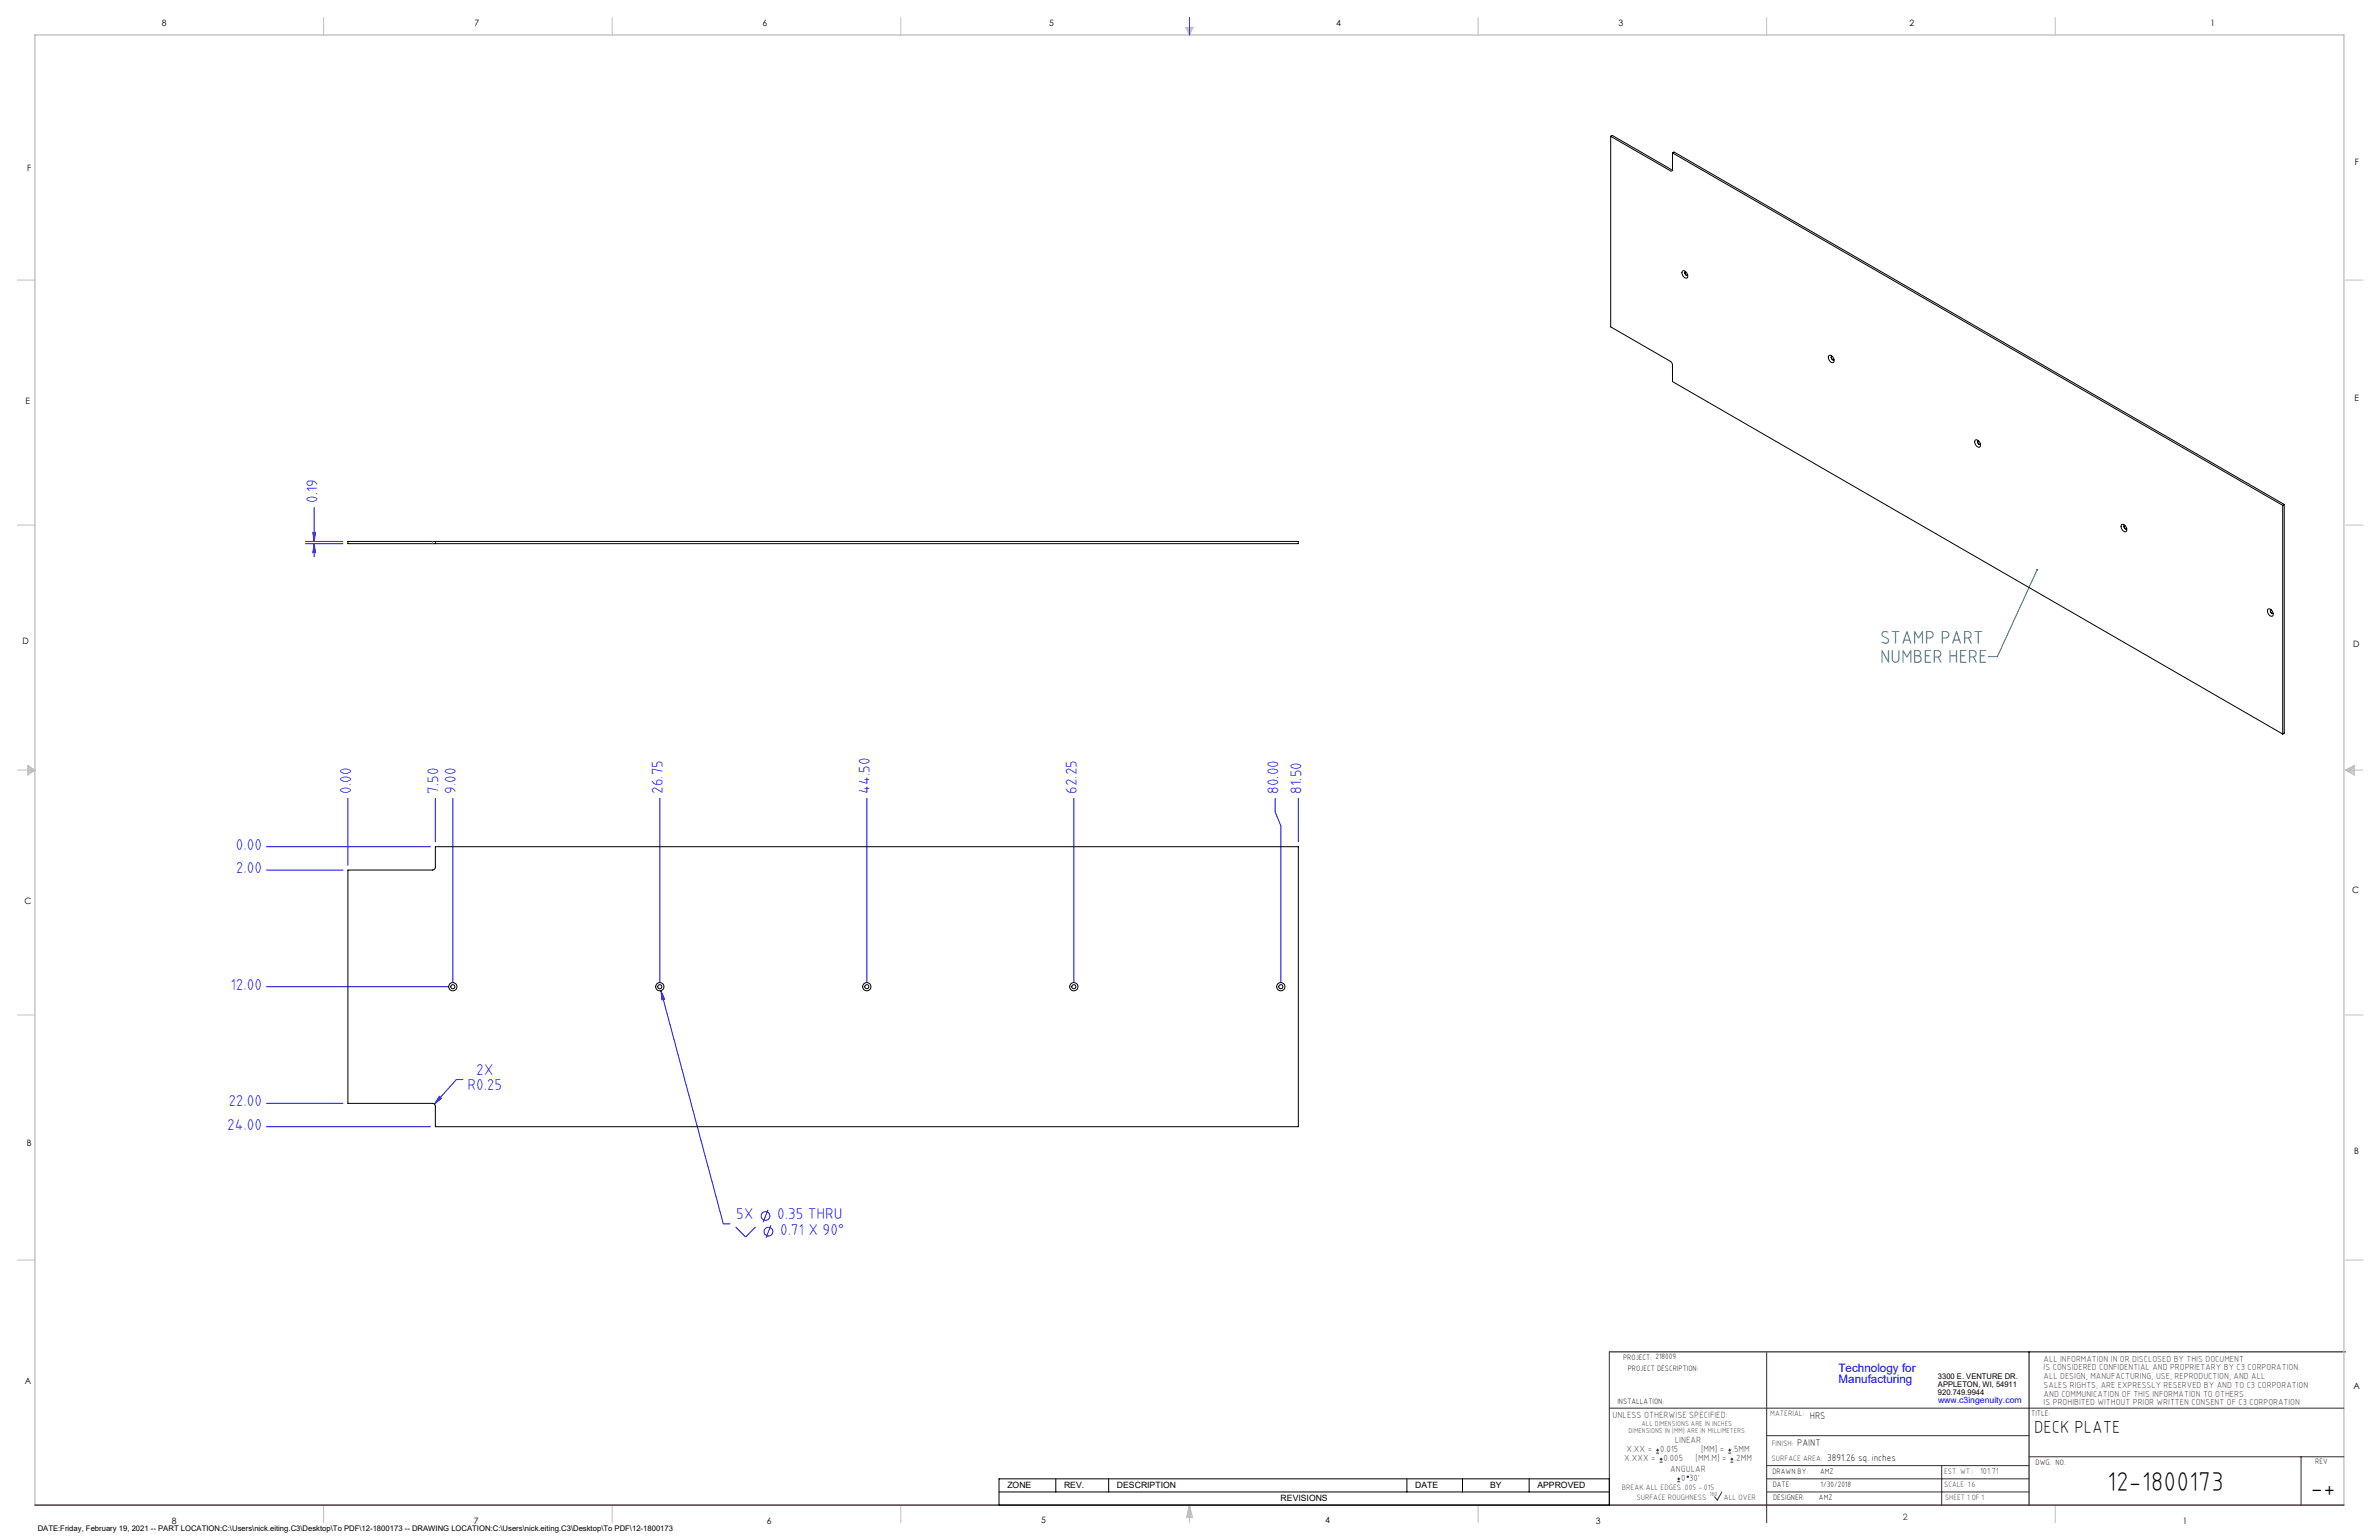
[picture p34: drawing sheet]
<svg xmlns="http://www.w3.org/2000/svg" width="864mm" height="559mm" viewBox="0 0 864 559" stroke-linecap="round" stroke-linejoin="round" font-family="sans-serif">
<defs><g id="words">
<g font-size="9.9">
<text x="764.9" y="541.1">12-1800173</text>
<text x="838.7" y="543.2">-+</text>
</g>
<g font-size="6.8" fill="#008080">
<text x="682.5" y="233.8">STAMP PART</text>
<text x="682.5" y="240.6">NUMBER HERE</text>
</g>
<text font-size="6.3" x="738.4" y="519.9">DECK PLATE</text>
<g font-size="5.7" fill="#00f">
<text x="115.2" y="182.5" transform="rotate(-90 115.2 182.5)">0.19</text>
<text x="127.4" y="288" transform="rotate(-90 127.4 288)">0.00</text>
<text x="159.2" y="288" transform="rotate(-90 159.2 288)">7.50</text>
<text x="165.5" y="288" transform="rotate(-90 165.5 288)">9.00</text>
<text x="240.7" y="288" transform="rotate(-90 240.7 288)">26.75</text>
<text x="315.8" y="288" transform="rotate(-90 315.8 288)">44.50</text>
<text x="391" y="288" transform="rotate(-90 391 288)">62.25</text>
<text x="464.1" y="288" transform="rotate(-90 464.1 288)">80.00</text>
<text x="472.4" y="288" transform="rotate(-90 472.4 288)">81.50</text>
<text x="85.7" y="308.3">0.00</text>
<text x="85.7" y="316.8">2.00</text>
<text x="83.7" y="359.1">12.00</text>
<text x="169.7" y="395.7">R0.25</text>
<text x="172.8" y="390">2X</text>
<text x="82.9" y="401.5">22.00</text>
<text x="82.5" y="409.9">24.00</text>
<text x="267.2" y="442.3">5X</text>
<text x="282.1" y="442.3">0.35 THRU</text>
<text x="283.2" y="448">0.71 X 90°</text>
</g>
<g font-size="4.2" fill="#00f">
<text x="667.4" y="497.7">Technology for</text>
<text x="667.4" y="502">Manufacturing</text>
</g>
<g font-size="3.5">
<text x="657" y="514.9">HRS</text>
<text x="652.4" y="524.7">PAINT</text>
<text x="663.3" y="530.1">3891.26 sq. inches</text>
</g>
<g font-size="3.3" fill="#382c30">
<text x="585.4" y="514.4">UNLESS OTHERWISE SPECIFIED:</text>
<text x="590.4" y="526.8">X.XX =</text>
<text x="602.6" y="526.8">0.015</text>
<text x="608" y="523.6">LINEAR</text>
<text x="617.5" y="526.8">[MM] =</text>
<text x="628.8" y="526.8">.5MM</text>
<text x="589.6" y="530.1">X.XXX =</text>
<text x="603.9" y="530.1">0.005</text>
<text x="606.3" y="534">ANGULAR</text>
<text x="615.5" y="530.1">[MM.M] =</text>
<text x="629.6" y="530.1">.2MM</text>
<text x="610.3" y="537.3">0</text>
<text x="613.2" y="537.3">30'</text>
</g>
<g font-size="3.2">
<text x="58.8" y="9.6">8</text>
<text x="172.3" y="9.5">7</text>
<text x="276.8" y="9.5">6</text>
<text x="380.9" y="9.6">5</text>
<text x="485" y="9.5">4</text>
<text x="587.5" y="9.5">3</text>
<text x="693.1" y="9.5">2</text>
<text x="802.4" y="9.5">1</text>
<text x="854.9" y="59.8">F</text>
<text x="9.9" y="62">F</text>
<text x="9.3" y="146.5">E</text>
<text x="854.7" y="145.5">E</text>
<text x="8.2" y="233.6">D</text>
<text x="854.3" y="234.9">D</text>
<text x="8.9" y="328.1">C</text>
<text x="853.9" y="324.1">C</text>
<text x="9.7" y="415.8">B</text>
<text x="854.6" y="418.6">B</text>
<text x="9" y="502">A</text>
<text x="854.3" y="503.9">A</text>
<text x="62.3" y="552.9">8</text>
<text x="172" y="552.9">7</text>
<text x="278.3" y="552.9">6</text>
<text x="377.9" y="552.8">5</text>
<text x="481" y="552.8">4</text>
<text x="579.3" y="552.8">3</text>
<text x="792.4" y="552.8">1</text>
</g>
<g font-size="3.2" fill="#382c30">
<text x="741.9" y="494.1">ALL INFORMATION IN OR DISCLOSED BY THIS DOCUMENT</text>
<text x="741.9" y="497.3">IS CONSIDERED CONFIDENTIAL AND PROPRIETARY BY C3 CORPORATION.</text>
<text x="741.9" y="500.4">ALL DESIGN, MANUFACTURING, USE, REPRODUCTION, AND ALL</text>
<text x="741.9" y="503.6">SALES RIGHTS, ARE EXPRESSLY RESERVED BY AND TO C3 CORPORATION</text>
<text x="741.9" y="506.8">AND COMMUNICATION OF THIS INFORMATION TO OTHERS</text>
<text x="741.9" y="510">IS PROHIBITED WITHOUT PRIOR WRITTEN CONSENT OF C3 CORPORATION</text>
<text x="718.8" y="534.7">101.71</text>
<text x="690.7" y="551.6">2</text>
</g>
<text font-size="3.1" fill="#00f" x="703.5" y="509.2">www.c3ingenuity.com</text>
<g font-size="3.1">
<text x="365.7" y="540">ZONE</text>
<text x="386.3" y="540">REV.</text>
<text x="405.5" y="540">DESCRIPTION</text>
<text x="464.9" y="544.8">REVISIONS</text>
<text x="513.7" y="540">DATE</text>
<text x="540.9" y="540">BY</text>
<text x="558.1" y="540">APPROVED</text>
</g>
<g font-size="2.8">
<text x="589.2" y="493.3">PROJECT: 218009</text>
<text x="590.9" y="497.3">PROJECT DESCRIPTION:</text>
<text x="703.5" y="500.5">3300 E. VENTURE DR.</text>
<text x="703.5" y="503.3">APPLETON, WI, 54911</text>
<text x="587.1" y="509.6">INSTALLATION:</text>
<text x="703.5" y="506.2">920.749.9944</text>
<text x="737.3" y="513.8">TITLE:</text>
<text x="738.9" y="531.5">DWG. NO.</text>
<text x="840.5" y="531.3">REV</text>
<text x="643.4" y="534.9">DRAWN BY:</text>
<text x="643.5" y="539.7">DATE:</text>
<text x="660.7" y="534.7">AMZ</text>
<text x="660.9" y="539.6">1/30/2018</text>
<text x="643.6" y="544.4">DESIGNER:</text>
<text x="660.3" y="544.3">AMZ</text>
<text x="13.7" y="555.5">DATE:Friday, February 19, 2021 -- PART LOCATION:C:\Users\nick.eiting.C3\Desktop\To PDF\12-1800173 -- DRAWING LOCATION:C:\Users\nick.eiting.C3\Desktop\To PDF\12-1800173</text>
</g>
<g font-size="2.8" fill="#382c30">
<text x="642.6" y="513.8">MATERIAL:</text>
<text x="643.2" y="524.8">FINISH:</text>
<text x="643.1" y="530.1">SURFACE AREA:</text>
<text x="705.7" y="534.7">EST. WT.:</text>
<text x="705.7" y="539.7">SCALE: 1:6</text>
<text x="588.8" y="540.5">BREAK ALL EDGES .005 -.015</text>
<text x="594" y="544.2">SURFACE ROUGHNESS</text>
<text x="625.8" y="544.2">ALL OVER</text>
<text x="706.1" y="544.4">SHEET 1 OF 1</text>
</g>
<g font-size="2.5" fill="#382c30">
<text x="591.2" y="520.1">DIMENSIONS IN [MM] ARE IN MILLIMETERS</text>
<text x="595.9" y="517.3">ALL DIMENSIONS ARE IN INCHES</text>
</g>
<text font-size="2.2" fill="#382c30" x="620.6" y="542.9">160</text>
</g></defs>
<path d="M584.2 490.5h267.3M736.6 490.5v55.6M362.7 536.6h221.5v9.5h-221.5zM383.3 536.6v4.8M402.4 536.6v4.8M510.7 536.6v4.8M530.9 536.6v4.8M555.1 536.6v4.8M362.7 541.4h221.5" fill="none" stroke="#000" stroke-width=".36"/>
<g fill="none" stroke="#c0c0c0" stroke-width=".36">
<path d="M117.5 6.4v6.3M222.2 6.4v6.3M327 6.4v6.3M430.4 9.9h2.7l-1.3 2.8zM430.9 9.9l.9 2.8M431.2 9.9l.6 2.8M432.1 9.9l-.3 2.8M432.6 9.9l-.8 2.8M536.6 6.4v6.3M641.3 6.4v6.3M746.1 6.4v6.3M6.3 101.6h6.4"/>
<path d="M851.5 101.6h6.3M6.3 190.5h6.4M851.5 190.5h6.3M6.3 279.4h6.4M10.1 277.7l2.6 1.7-2.6 1.9zM10.1 278.2l2.6 1.2M10.1 278.8l2.6 .6M12.7 279.4l-2.6 1.2M12.7 279.4l-2.6 .5M851.5 279.4h6.3M851.5 279.4l3.1 .5M851.5 279.4l3.1 1.2"/>
<path d="M851.5 279.4l3.1-1.7v3.6zM854.6 278.8l-3.1 .6M854.6 278.2l-3.1 1.2M6.3 368.3h6.4M851.5 368.3h6.3M6.3 457.2h6.4M851.5 457.2h6.3M117.5 546.1v6.4M222.2 546.1v6.4M327 546.1v6.4M431.8 546.1v6.4M431.8 546.1l1.1 4.5h-2.2z"/>
<path d="M431.8 546.1l.6 4.5M431.8 546.1l-.9 4.5M431.8 546.1l-.4 4.5M431.8 546.1l.3 4.5M536.6 546.1v6.4M746.1 546.1v6.4"/>
</g>
<path d="M12.7 546.1v-533.4h838.2v533.4" fill="none" stroke="#c0c0c0" stroke-width=".5"/>
<g fill="none" stroke="#00f" stroke-width=".36">
<path d="M431.8 6.4v6.3M110.9 196.5h13.6M110.9 197.3h13.6M113.6 193.2h.9l-.4 3.3zM114.1 197.3l.4 3.3h-.9zM114.1 184.2v12.3M114.1 197.3v4.7M126.3 289.7v24.2M158 289.7v15.8M164.4 289.7v66.6M239.5 289.7v66.6M314.7 289.7v66.6"/>
<path d="M389.8 289.7v66.6M462.9 289.7v4.9l2.1 5v56.7M471.3 289.7v15.8M96.8 307.2h59.4M96.8 315.7h27.7M96.8 358h65.8M239.9 359.5l1.4 3-1 .3zM239.9 359.5l22.7 84.6h2.4M159.5 397.8l.8 .7-2.6 2.1zM168.1 391.7h-2.4l-8 8.9M96.8 400.4h27.7M96.8 408.8h59.4"/>
<path d="M278.8 439l-1.8 4.5M267.1 445.2l3.6 3.6 3.6-3.6M279.9 444.6l-1.8 4.6"/>
<circle cx="277.9" cy="441.2" r="1.58"/>
<circle cx="278.9" cy="446.9" r="1.59"/>
</g>
<path d="M584.2 490.5v55.6M641.3 490.7v61.8M584.2 511h266.7M641.3 520.9h95.3M641.3 531.8h95.3M641.3 536.6h95.3M704.8 531.8v14.3M736.6 528.6h114.3M835.3 528.6v17.5M625.1 541.4l-1.7 2.9-1-1.2M641.3 541.4h95.3" fill="none" stroke="#382c30" stroke-width=".36"/>
<path d="M12.7 546.1h838.2" fill="none" stroke="#382c30" stroke-width=".5"/>
<path d="M739.5 206.8l-14.4 31.5h-3.2" fill="none" stroke="#008080" stroke-width=".36"/>
<path d="M739.2 206.5l.4-.1-.1 .4 .1-.4a.34 .34 0 0 1 .2 .5 .34 .34 0 0 1-.5 .1 .34 .34 0 0 1-.1-.5z" fill="#008080"/>
<g fill="#00f">
<path d="M239.9 359.5l.4 3.3 1-.3zM159.5 397.8l-1.8 2.8 2.6-2.1z"/>
<path d="M113.6 193.2h.9l-.4 3.3zM114.1 197.3l.4 3.3h-.9z"/>
</g>
<g fill="none" stroke="#000" stroke-width=".36">
<path d="M584.7 49.5v69.1l22 12.7 .4 1v6.2l221.5 127.8M584.7 49.5l21.7 12.5a.44 .44 0 0 0 .5 .1 .44 .44 0 0 0 .2-.5v-6.1M584.7 49.5l.6-.4 21.8 12.6M607.1 55.5l221.5 127.9M607.1 55.5l.6-.3 221.5 127.9M610.8 98.4a1.59 1.59 0 0 1 1.6 .7 1.59 1.59 0 0 1-.1 1.8 1.87 1.87 0 0 1-1.5-2.5zM611.8 98.6l-.2 .4a.9 .9 0 0 0 .9 .9M611.9 98.6a.7 .7 0 0 0-.1 .9 .7 .7 0 0 0 .8 .3M663.9 129a1.59 1.59 0 0 1 1.6 .8 1.59 1.59 0 0 1-.1 1.8 1.87 1.87 0 0 1-1.5-2.6zM664.9 129.3v.7l.8 .6M665.1 129.3a.72 .72 0 0 0-.2 .9 .72 .72 0 0 0 .9 .3M717 159.7a1.59 1.59 0 0 1 1.6 .8 1.59 1.59 0 0 1-.1 1.8 1.87 1.87 0 0 1-1.5-2.6z"/>
<path d="M718 159.9l-.1 .4a.9 .9 0 0 0 .9 1M718.2 159.9a.71 .71 0 0 0-.2 .9 .71 .71 0 0 0 .9 .3M158 196.5h-31.7v.8h31.7M158 196.5h313.3v.8h-313.3M158 196.5v.8M770.1 190.4a1.59 1.59 0 0 1 1.7 .7 1.59 1.59 0 0 1-.1 1.8 1.87 1.87 0 0 1-1.6-2.5zM771.2 190.6l-.1 .4a.91 .91 0 0 0 .8 .9M771.3 190.6a.73 .73 0 0 0-.1 .9 .73 .73 0 0 0 .8 .3M828.6 183.4v82.9M829.2 183.1l-.6 .3M829.2 183.1v82.9l-.6 .3M823.3 221.1a1.59 1.59 0 0 1 1.6 .7 1.59 1.59 0 0 1-.1 1.8 1.87 1.87 0 0 1-1.5-2.5z"/>
<path d="M824.3 221.3a.86 .86 0 0 0 .8 1.3M824.5 221.3a.69 .69 0 0 0-.2 .9 .69 .69 0 0 0 .8 .3M126.3 315.7h30.7a1.09 1.09 0 0 0 1-1.1v-7.4h313.3v101.6h-313.3v-7.4a1.09 1.09 0 0 0-1-1h-30.7z"/>
<circle cx="164.4" cy="358" r="1.49"/>
<circle cx="164.4" cy="358" r=".75"/>
<circle cx="239.5" cy="358" r="1.49"/>
<circle cx="239.5" cy="358" r=".75"/>
<circle cx="314.6" cy="358" r="1.49"/>
<circle cx="314.7" cy="358" r=".75"/>
<circle cx="389.8" cy="358" r="1.49"/>
<circle cx="389.8" cy="358" r=".75"/>
<circle cx="464.9" cy="358" r="1.49"/>
<circle cx="464.9" cy="358" r=".75"/>
</g>
<path d="M606.4 62l.6-.4M157 197.2v-.7" fill="none" stroke="#808080" stroke-width=".36" stroke-dasharray="6.3 1.3 1.3 1.3 1.3 1.3"/>
<g fill="none" stroke="#382c30" stroke-width=".36">
<path d="M601.2 527.3h1.1M601.2 526.2h1.1M601.7 525.7v1M602.5 530.5h1M602.5 529.5h1M603 529v1M608.9 537.7h1M608.9 536.6h1M609.4 536.1v1.1M627.4 527.3h1M627.4 526.2h1M627.9 525.7v1"/>
<path d="M628.2 530.5h1M628.2 529.5h1M628.7 529v1"/>
<circle cx="612.7" cy="535.9" r=".27"/>
</g>
<use href="#words"/>
</svg>
